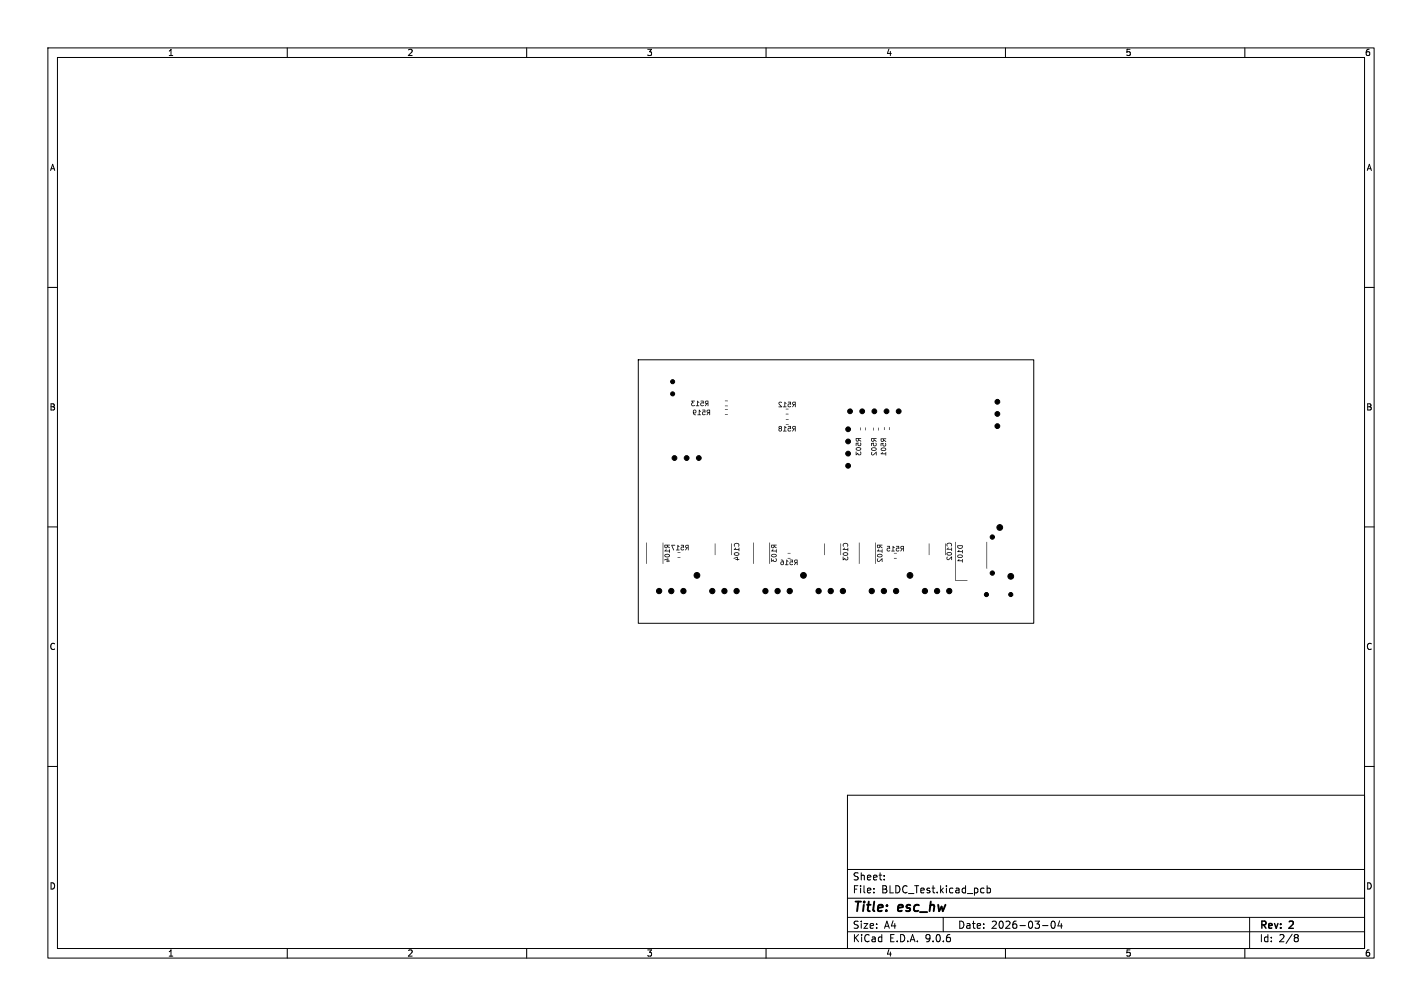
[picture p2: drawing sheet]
<svg xmlns="http://www.w3.org/2000/svg" width="297mm" height="210mm" viewBox="0 0 297 210" stroke-linecap="round" stroke-linejoin="round" font-family="sans-serif">
<defs><g id="words">
<g font-size="2.8">
<text x="178" y="190.9">Title:</text>
<text x="187.7" y="190.9">esc_hw</text>
</g>
<g font-size="2.1">
<text x="178" y="184">Sheet:</text>
<text x="178" y="186.7">File:</text>
<text x="184.1" y="186.7">BLDC_Test.kicad_pcb</text>
<text x="178" y="196.9">KiCad</text>
<text x="178" y="194.1">Size:</text>
<text x="184.7" y="194.1">A4</text>
<text x="185.7" y="196.9">E.D.A.</text>
<text x="193.3" y="196.9">9.0.6</text>
<text x="200" y="194.1">Date:</text>
<text x="207" y="194.1">2026-03-04</text>
<text x="263" y="194.3">Rev:</text>
<text x="263" y="196.9">Id:</text>
<text x="267.1" y="196.9">2/8</text>
<text x="269.4" y="194.3">2</text>
</g>
<g font-size="1.8">
<text x="35" y="11.9">1</text>
<text x="85" y="11.9">2</text>
<text x="135" y="11.9">3</text>
<text x="185" y="11.9">4</text>
<text x="235" y="11.9">5</text>
<text x="285" y="11.9">6</text>
<text x="10.3" y="35.9">A</text>
<text x="285.4" y="35.9">A</text>
<text x="10.3" y="85.9">B</text>
<text x="285.3" y="85.9">B</text>
<text x="10.3" y="135.9">C</text>
<text x="285.3" y="135.9">C</text>
<text x="10.3" y="185.9">D</text>
<text x="285.3" y="185.9">D</text>
<text x="35" y="199.9">1</text>
<text x="85" y="199.9">2</text>
<text x="135" y="199.9">3</text>
<text x="185" y="199.9">4</text>
<text x="235" y="199.9">5</text>
<text x="285" y="199.9">6</text>
</g>
</g></defs>
<g fill="none" stroke="#000" stroke-width=".21">
<path d="M10 10h277v190h-277zM12 12h273v186h-273zM60 10v2M110 10v2M160 10v2M210 10v2M260 10v2M10 60h2M133.3 75.1h82.6v55h-82.6zM285 60h2M10 110h2M206.1 113.1v5.6"/>
<path d="M285 110h2M10 160h2M177 166h108v32h-108zM285 160h2M60 198v2M110 198v2M160 198v2M177 194.5h108M177 191.5h108M177 187.5h108M177 181.5h108M182.5 186.3v.1"/>
<path d="M182.5 185.5v.1M184.7 183.6v.1M184.7 182.8v.1M197 191.5v3M205.4 185.4l.1 .1M205.5 186.3l-.1 .1M206.2 184.9v1.5M206.2 185.5l.4-.1 .3 .3-.2 .6h-.5M210 198v2M217.7 193.2h1.2M219.7 192.4l.2-.1a.8 .8 0 0 1 .5 .7 .8 .8 0 0 1-.5 .8 1 1 0 0 1-.2-1.4zM221.3 192.2l-.3 1.1h.9"/>
<path d="M221.7 192.8v1M260 198v2M261 191.5v6.5M270.6 195.1h.3l.3 .3-.3 .3M270.6 195.7h.3M270.9 195.7l.2 .2 .1 .4-.3 .3h-.3"/>
</g>
<g fill="#000">
<path d="M144.4 83.7h.7v.1h-.5l.3 .3-.4 .2 .1 .3 .5-.1v.2l-.5 .1-.2-.1v-.4l.2-.3zM144.8 85.6l.4-.1 .2 .2v.5l-.5 .1 .4 .4-.4-.1-.2-.4v-.4l.5 .3 .1-.4-.6 .1zM145.6 83.7l.5 .3h-.3v.6l.2 .1v.1l-.7-.1 .3-.1zM146 85.5l.4 .4-.3-.1v.7h.3l-.1 .2-.6-.1 .3-.1zM146.3 83.7h.7v.5h-.4l-.2 .1 .2 .3h.4l-.2 .2h-.3l-.2-.2 .1-.5 .4-.1v-.2h-.4zM146.7 85.5l.6 .1v.5h-.4l-.1 .1 .1 .3h.4l-.1 .2h-.3l-.3-.3 .1-.4 .5-.1v-.2h-.5zM147.3 83.8l.6-.1v1.1l-.1-.1v-.4l-.6 .4 .3-.4-.3-.4 .3 .3h.3v-.4l-.6 .1zM147.6 85.6l.7-.1v1.2l-.2-.1v-.4l-.5 .4 .2-.4-.2-.4 .3 .2h.2v-.3l-.5 .1zM151.4 86.5l.6 .1zM151.4 85.5h.6zM151.4 84.7l.6 .1zM151.4 83.7h.6z"/>
<path d="M162.7 89l.4-.1 .2 .3v.6l-.2 .3-.5-.2v-.3h.2l.1 .3h.2l.1-.3-.2-.1-.4 .1 .1-.2-.1-.2 .3 .1 .3-.1-.2-.1-.4 .1zM162.7 84l.4-.1 .2 .1v.1l-.4-.1-.1 .2 .5 .8h-.7l.1-.1h.4l-.4-.5zM163.9 88.9l.4 .4-.3-.1v.7h.2v.2l-.7-.1 .3-.1zM163.9 83.9l.4 .3h-.3v.7h.2v.1h-.7l.3-.1zM164.1 88.6l.6 .1zM164.1 87.6h.6zM164.1 86.4l.6 .1zM164.1 85.4h.6zM164.6 89h.6v.5h-.4l-.1 .1 .1 .3h.4l-.2 .2h-.3l-.2-.3 .1-.4 .5-.1-.1-.2h-.4zM164.6 83.9h.6v.6l-.4-.1-.1 .1 .1 .4 .4-.1-.2 .2h-.3l-.2-.2 .1-.5h.5l-.1-.3h-.4zM165.5 89h.7l-.1 1.1-.1-.1v-.4l-.5 .4 .2-.4-.2-.4 .2 .2h.3v-.3l-.5 .1zM165.5 84l.7-.1-.1 1.1h-.1v-.5l-.5 .5 .2-.5-.2-.4 .2 .3h.3v-.4l-.5 .1z"/>
<path d="M178.8 94.3h.1v.5l.3-.3 .1 .3 .3 .1 .1-.1-.1-.5h.2l.1 .2-.1 .4-.4 .1-.3-.2-.3 .2zM178.8 92.5l.5-.1v.4l.3 .2 .1-.6 .2 .5-.3 .2h-.2l-.3-.2v-.3h-.2l-.1 .5zM178.8 93.5l.8-.1 .3 .4-.3 .2-.4 .1-.4-.2-.1-.2h.2a.48 .48 0 0 0 .8 0l-.3-.2-.7 .2zM179.7 89.2v.6zM178.8 91.5h1v.1h-.4v.1l.5 .4-.5-.2-.2 .3-.3-.1-.2-.2 .5 .1v-.4h-.3v.3h-.2zM180.7 89.2l.1 .6zM182.4 89.3h.1v.6zM182 92.5l.5-.1v.5l.3 .1 .1-.6 .2 .5-.2 .3h-.3l-.3-.3v-.3h-.2l-.1 .5zM182 93.6l.7-.2 .3 .1 .1 .3-.2 .3h-.5l-.4-.2-.1-.2h.2a.48 .48 0 0 0 .8 0l-.3-.2-.7 .2zM182 91.5h1.1v.1h-.5v.2l.5 .4-.5-.2-.2 .2h-.3l-.2-.3 .5 .1 .1-.4h-.4v.3h-.2zM182 94.4h.2l-.1 .4 .2 .1 .8-.6v.7h-.2v-.4l-.4 .4h-.4l-.2-.2zM183.5 89.3v.6z"/>
<path d="M184 94.7l.3-.3v.3h.6l.1-.3 .1 .6-.1 .1-.1-.3h-.9zM184 92.5h.5v.4l.3 .1 .1-.5 .2 .5-.2 .2h-.3l-.3-.2v-.4l-.2 .1-.1 .5zM184 93.6l.7-.2 .3 .1 .1 .3-.2 .3-.5 .1-.4-.2-.1-.2h.2a.48 .48 0 0 0 .8 0l-.3-.2-.7 .2zM184.6 89.2h.1v.6zM184 91.6l1.1-.1v.2h-.5v.1l.5 .4-.5-.2-.2 .2h-.3l-.2-.2 .5 .1 .1-.4h-.4v.3h-.2zM185.7 89.2l.1 .6zM135 113.3l.1 4.4zM138.4 113.3l.1 4.4zM138.8 115l.3-.3v.3h.7l.1-.3v.6l-.1 .1v-.3h-1zM138.9 115.7h.8l.2 .3-.2 .3-.5 .1-.4-.2v-.2h.1a.48 .48 0 0 0 .9 0l-.3-.2-.7 .2zM138.7 116.8l.8-.2 .1 .4 .3 .1-.4 .2-.4-.2 .3-.1v-.2l-.6 .2zM138.8 113.7h1.1v.2h-.4v.1l.4 .4-.4-.2-.3 .2h-.3l-.1-.2 .4 .1 .1-.4h-.4v.3h-.1z"/>
<path d="M140.2 113.8h.8v.1h-.6l.4 1zM141.5 113.8l.4 .3h-.3v.6l.3 .1v.1l-.7-.1 .3-.1zM141.5 116.4h.6zM141.5 115.3l.6 .1zM142.2 113.8h.6l.1 .5h-.5l-.1 .1 .1 .3h.5l-.2 .2h-.3l-.2-.2 .1-.5 .4-.1v-.2h-.4zM143.2 113.8h.6v1.1l-.1-.1v-.4l-.6 .4 .3-.4-.3-.4 .3 .3h.3v-.4l-.6 .1zM149.3 113.5h.1v2.4zM152.7 113.5h.1v2.4zM153.3 114.6l.3-.3v.3h.7l.1-.3v.7h-.1v-.2h-1zM153.3 113.5l.5-.2 .4 .1 .2 .5-.1 .2-.1-.1a.36 .36 0 0 0-.4-.5 .36 .36 0 0 0-.3 .5v.1l-.2-.1zM153.3 115.5l.7-.2 .3 .1 .1 .3-.2 .3h-.5l-.4-.2v-.2h.1a.48 .48 0 0 0 .9 0l-.3-.2-.7 .2zM153.2 116.5l.8-.3 .1 .5 .3 .1-.4 .2-.4-.2 .3-.1v-.3l-.6 .2z"/>
<path d="M157.3 113.3l.1 4.4zM160.7 113.3l.1 4.4zM161.1 116.5l.1 .1v.4l.3-.2 .2 .3h.2l.2-.1-.1-.4 .1-.1 .1 .2v.5l-.5 .1-.2-.2-.4 .2zM161.1 115l.3-.3v.3h.7l.1-.3v.6l-.1 .1v-.3h-1zM161.2 115.7h.8l.2 .3-.2 .3-.5 .1-.4-.2v-.2h.1a.48 .48 0 0 0 .9 0l-.3-.2-.7 .2zM161.1 113.7h1.1v.2h-.4v.1l.4 .4-.4-.2-.3 .2h-.3l-.1-.2 .4 .1 .1-.4h-.4v.3h-.1zM163.1 116.9l.3-.1 .3 .3v.6l-.2 .3-.4-.1-.1-.2v-.2h.2l.1 .3 .3-.1-.2-.3-.4 .1 .2-.3h.3zM164.3 116.8l.4 .4-.3-.1v.7h.2v.2l-.7-.1 .3-.1zM164.5 116.5l.6 .1zM164.5 115.5h.6zM165 116.8l.6 .1v.5h-.4l-.1 .1 .1 .3h.4l-.2 .2h-.3l-.2-.3 .1-.4 .5-.1-.1-.2h-.4zM165.9 116.9h.7l-.1 1.1-.1-.1v-.4l-.5 .4 .2-.4-.3-.4 .3 .2h.3v-.3l-.6 .1z"/>
<path d="M172.1 113.5h.1v2.4zM175.6 113.5h.1l-.1 2.4zM176 116.2l.2 .1v.4l.3-.2 .1 .3h.3l.1-.1-.1-.4 .1-.1 .2 .2-.1 .4-.5 .2-.2-.3-.4 .3zM176 114.6l.4-.3-.1 .3h.7l.1-.3 .1 .7h-.2v-.2h-.9zM176.2 113.5l.3-.2 .5 .1 .2 .5-.2 .2-.1-.1a.36 .36 0 0 0-.3-.5 .36 .36 0 0 0-.4 .5l-.1 .1-.1-.2zM176.1 115.4l.8-.1 .3 .4-.3 .3h-.4l-.4-.2-.1-.2h.2a.48 .48 0 0 0 .8 0l-.3-.2-.7 .2zM179.4 113.3l.1 4.4zM182.8 113.3l.1 4.4zM183.2 115l.3-.3v.3h.7l.1-.3v.6l-.1 .1v-.3h-1zM183.2 115.8l.7-.2 .3 .1 .1 .3-.2 .3-.5 .1-.4-.2v-.2h.1a.48 .48 0 0 0 .9 0l-.3-.2-.7 .2zM183.2 113.7h1.1v.2h-.4v.1l.4 .4-.5-.2-.2 .2h-.3l-.1-.2 .4 .1 .1-.4h-.4v.3h-.1zM183.2 116.6h.2l-.1 .4 .2 .1 .8-.6v.8l-.1-.1v-.4l-.5 .4h-.4l-.1-.2z"/>
<path d="M185.3 114h.6v.6l-.4-.1-.1 .1 .1 .4 .4-.1-.2 .2h-.3l-.2-.2 .1-.5h.4v-.3h-.4zM186.5 114l.4 .3h-.3v.7h.2v.1h-.7l.3-.1zM186.7 116.5l.6 .1zM186.7 115.5h.6zM187.2 114h.6v.6l-.4-.1-.1 .1 .1 .4 .4-.1-.2 .2h-.3l-.2-.2 .1-.5h.5l-.1-.3h-.4zM188.1 114.1l.7-.1-.1 1.1h-.1v-.5l-.5 .5 .2-.5-.3-.4 .3 .3h.3v-.4l-.6 .1zM194 113.5h.1v2.4zM197.4 113.5h.1v2.4zM197.7 114.6l.3-.3v.3h.7l.1-.3v.7h-.1v-.3h-.9zM197.8 113.5l.4-.2 .5 .1 .1 .4-.1 .3-.1-.1a.36 .36 0 0 0-.3-.5 .36 .36 0 0 0-.4 .4v.2l-.2-.1zM197.8 115.4l.6-.2 .3 .2 .1 .3-.2 .2-.5 .1-.3-.2-.1-.2h.1a.48 .48 0 0 0 .9 0l-.3-.2-.7 .2zM197.8 116.3l.1-.1-.1 .4 .2 .2 .8-.6v.7h-.1v-.5l-.5 .5h-.4l-.1-.2z"/>
<path d="M200 117l.3-.3v.3h.6l.1-.3 .1 .7h-.1l-.1-.3h-.9zM200 115.1l.3-.3v.3h.6l.1-.3 .1 .7h-.1l-.1-.3h-.9zM200 115.9l.7-.2 .3 .2 .1 .3-.2 .2-.5 .1-.4-.2-.1-.2h.2a.48 .48 0 0 0 .8 0l-.3-.2-.7 .2zM200 113.9h1.1l-.1 .4-.4 .3-.5-.1-.2-.3 .2-.1a.43 .43 0 0 0 .5 .3 .43 .43 0 0 0 .3-.4h-.8v.1h-.2zM199.6 113.1h.1v8.1h2.4v.1l-2.5-.1z"/>
</g>
<g fill="#000" stroke="#000" stroke-width=".21">
<circle cx="140.5" cy="79.7" r=".42"/>
<circle cx="140.5" cy="82.2" r=".42"/>
<circle cx="140.9" cy="95.6" r=".5"/>
<circle cx="143.4" cy="95.6" r=".5"/>
<circle cx="146" cy="95.6" r=".5"/>
<circle cx="177.1" cy="97.2" r=".5"/>
<circle cx="177.1" cy="94.7" r=".5"/>
<circle cx="177.1" cy="89.6" r=".5"/>
<circle cx="177.1" cy="92.2" r=".5"/>
<circle cx="177.5" cy="85.9" r=".5"/>
<circle cx="180.1" cy="85.9" r=".5"/>
<circle cx="182.6" cy="85.9" r=".5"/>
<circle cx="185.2" cy="85.9" r=".5"/>
<circle cx="187.7" cy="85.9" r=".5"/>
<circle cx="208.3" cy="86.4" r=".5"/>
<circle cx="208.3" cy="83.9" r=".5"/>
<circle cx="208.3" cy="89" r=".5"/>
<circle cx="207.3" cy="119.6" r=".45"/>
<circle cx="207.3" cy="112.1" r=".45"/>
<circle cx="208.8" cy="110.1" r=".6"/>
<circle cx="137.7" cy="123.4" r=".55"/>
<circle cx="140.2" cy="123.4" r=".55"/>
<circle cx="142.7" cy="123.4" r=".55"/>
<circle cx="145.6" cy="120.1" r=".6"/>
<circle cx="148.8" cy="123.4" r=".55"/>
<circle cx="151.3" cy="123.4" r=".55"/>
<circle cx="153.8" cy="123.4" r=".55"/>
<circle cx="159.9" cy="123.4" r=".55"/>
<circle cx="162.4" cy="123.4" r=".55"/>
<circle cx="164.9" cy="123.4" r=".55"/>
<circle cx="167.8" cy="120.1" r=".6"/>
<circle cx="171" cy="123.4" r=".55"/>
<circle cx="173.5" cy="123.4" r=".55"/>
<circle cx="176.1" cy="123.4" r=".55"/>
<circle cx="182.1" cy="123.4" r=".55"/>
<circle cx="184.6" cy="123.4" r=".55"/>
<circle cx="187.2" cy="123.4" r=".55"/>
<circle cx="190.1" cy="120.1" r=".6"/>
<circle cx="193.2" cy="123.4" r=".55"/>
<circle cx="195.7" cy="123.4" r=".55"/>
<circle cx="198.3" cy="123.4" r=".55"/>
<circle cx="206" cy="124.1" r=".43"/>
<circle cx="211.1" cy="120.3" r=".6"/>
<circle cx="211.1" cy="124.1" r=".43"/>
</g>
<use href="#words"/>
</svg>
